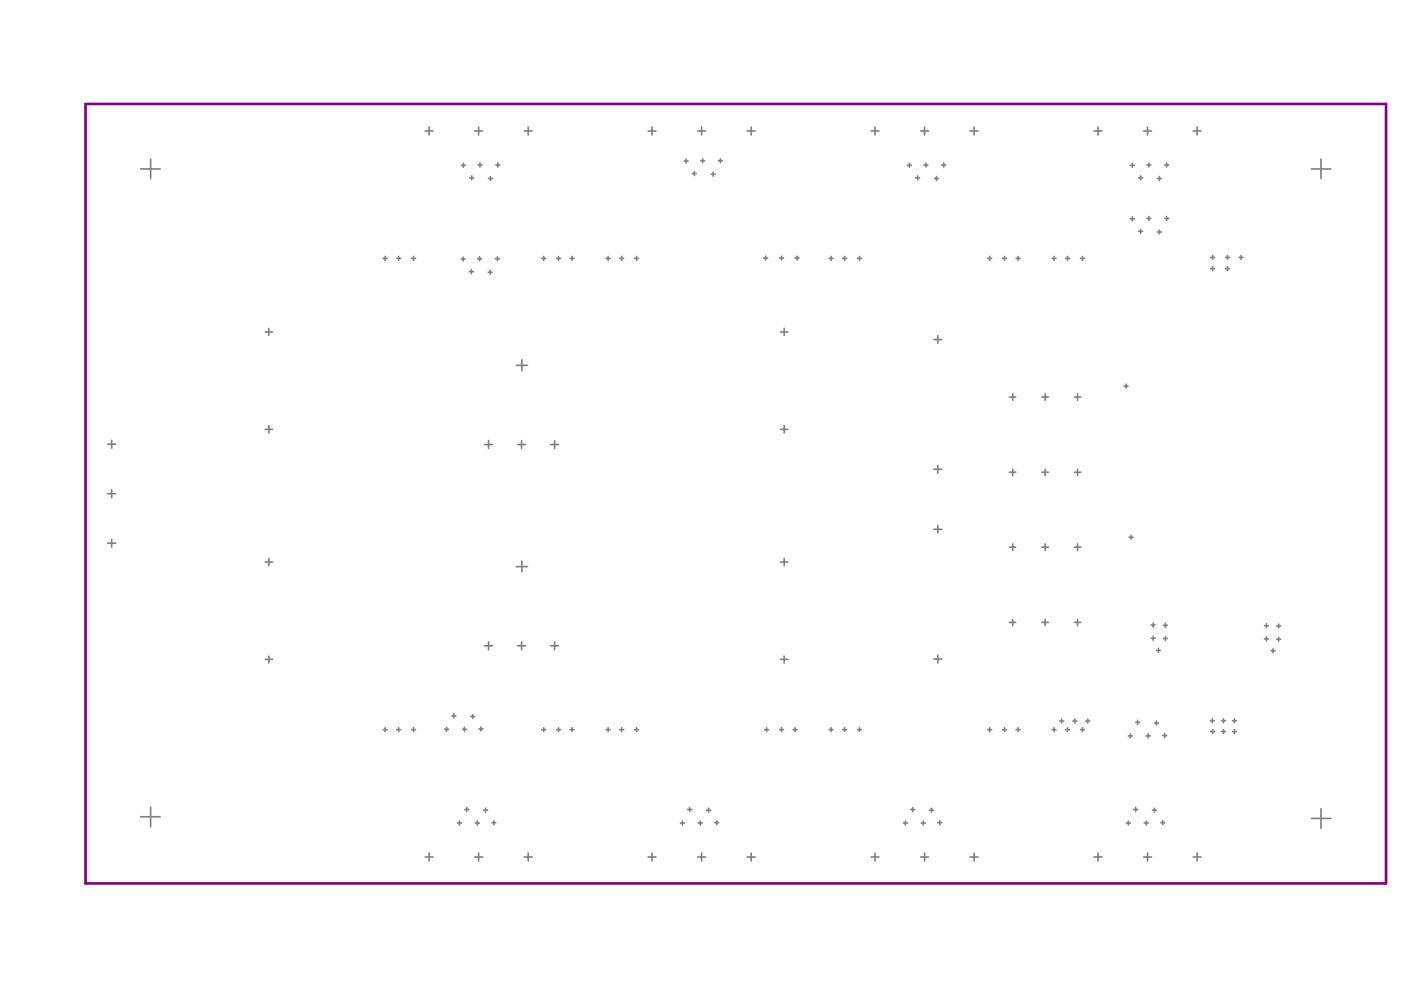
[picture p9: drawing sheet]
<svg xmlns="http://www.w3.org/2000/svg" width="297mm" height="210mm" viewBox="0 0 297 210" stroke-linecap="round" stroke-linejoin="round" font-family="sans-serif">
<path d="M18.1 22h275.8v165.3h-275.8z" fill="none" stroke="#800080" stroke-width=".56"/>
<g fill="none" stroke="#808080" stroke-width=".35">
<path d="M29.8 35.8h4.2M31.9 33.7v4.2M90.1 27.8h1.7M91 26.9v1.7M97.8 35.1h.9M98.3 34.6v.9M99.6 37.7h.8M100 37.3v.8M100.6 27.8h1.7M101.3 35h.9M101.5 26.9v1.7M101.8 34.6v.8"/>
<path d="M103.6 37.9h.8M104 37.4v.9M105.1 35h.9M105.5 34.6v.8M111.1 27.8h1.7M112 26.9v1.7M137.4 27.8h1.7M138.2 26.9v1.7M145 34.1h.9M145.5 33.7v.9M146.8 36.8h.8M147.2 36.4v.8"/>
<path d="M147.9 27.8h1.7M148.5 34.1h.9M148.8 26.9v1.7M149 33.7v.8M150.8 36.9h.8M151.2 36.5v.9M152.3 34.1h.9M152.7 33.7v.8M158.4 27.8h1.7M159.3 26.9v1.7M184.7 27.8h1.7M185.5 26.9v1.7"/>
<path d="M192.4 35.1h.8M192.8 34.6v.9M194.1 37.7h.9M194.6 37.3v.8M195.2 27.8h1.7M195.9 35h.8M196 26.9v1.7M196.3 34.6v.8M198.1 37.9h.9M198.5 37.4v.9M199.7 35h.8M200.1 34.6v.8"/>
<path d="M205.7 27.8h1.7M206.5 26.9v1.7M232 27.8h1.6M232.8 26.9v1.7M239.7 35.1h.8M240.1 34.6v.9M241.4 37.7h.9M241.8 37.3v.8M242.5 27.8h1.6M243.2 35h.8M243.3 26.9v1.7M243.6 34.6v.8"/>
<path d="M245.4 37.9h.8M245.8 37.4v.9M246.9 35h.9M247.4 34.6v.8M253 27.8h1.6M253.8 26.9v1.7M278 35.8h4.2M280.1 33.7v4.2M81.2 54.8h.9M81.7 54.4v.8M84.1 54.8h.9M84.5 54.4v.8"/>
<path d="M87.3 54.8h.8M87.7 54.4v.8M97.8 54.9h.8M98.2 54.5v.8M99.5 57.6h.9M99.9 57.2v.8M101.3 54.9h.8M101.7 54.4v.9M103.5 57.7h.9M103.9 57.3v.8M105.1 54.9h.8M105.5 54.4v.9"/>
<path d="M114.9 54.8h.8M115.3 54.4v.8M118 54.8h.8M118.4 54.4v.8M120.9 54.8h.8M121.3 54.4v.8M128.5 54.8h.9M128.9 54.4v.8M131.4 54.8h.8M131.8 54.4v.8M134.5 54.8h.9M135 54.4v.8"/>
<path d="M161.9 54.7h.9M162.3 54.3v.8M165.3 54.7h.8M165.7 54.3v.8M168.6 54.7h.8M169 54.3v.8M175.8 54.8h.8M176.2 54.4v.8M178.7 54.8h.8M179.1 54.4v.8M181.8 54.8h.9M182.2 54.4v.8"/>
<path d="M209.4 54.8h.8M209.8 54.4v.8M212.6 54.8h.8M213 54.4v.8M215.4 54.8h.9M215.8 54.4v.8M223.1 54.8h.8M223.5 54.4v.8M225.9 54.8h.9M226.4 54.4v.8M229.1 54.8h.8M229.5 54.4v.8"/>
<path d="M239.7 46.4h.8M240.1 46v.8M241.4 49h.9M241.8 48.6v.9M243.2 46.3h.8M243.6 45.9v.8M245.4 49.2h.8M245.8 48.8v.8M246.9 46.3h.9M247.4 45.9v.8M256.7 54.6h.8M256.7 57h.8"/>
<path d="M257.1 54.2v.8M257.1 56.5v.9M259.8 54.6h.9M259.8 57h.9M260.2 54.2v.8M260.2 56.5v.9M262.7 54.6h.8M263.1 54.2v.8M56.2 70.4h1.6M57 69.6v1.5M109.5 77.5h2.3M110.7 76.3v2.3"/>
<path d="M165.5 70.4h1.5M166.3 69.6v1.5M198 72h1.7M198.8 71.2v1.6M22.8 94.2h1.7M23.7 93.3v1.7M56.2 91h1.6M57 90.3v1.5M102.7 94.2h1.7M103.6 93.4v1.7M109.7 94.2h1.7M110.6 93.4v1.7"/>
<path d="M116.7 94.2h1.7M117.6 93.4v1.7M165.5 91h1.5M166.3 90.3v1.5M198 99.5h1.7M198.8 98.7v1.6M214 84.2h1.4M214.7 83.5v1.4M214.7 99.5v1.3M220.9 84.2h1.4M221.6 83.5v1.4M221.6 99.5v1.3"/>
<path d="M227.8 84.2h1.4M228.5 83.5v1.4M228.5 99.5v1.3M238.3 81.9h.9M238.7 81.4v.9M22.8 115.2h1.7M22.8 104.7h1.7M23.7 103.8v1.7M23.7 114.3v1.7M56.2 119.2h1.6M57 118.4v1.5M110.7 118.9v2.4"/>
<path d="M165.5 119.2h1.5M166.3 118.4v1.5M198 112.2h1.7M198.8 111.4v1.6M214 116h1.4M214 100.1h1.4M214.7 115.3v1.4M220.9 116h1.4M220.9 100.1h1.4M221.6 115.3v1.4M227.8 116h1.4M227.8 100.1h1.4"/>
<path d="M228.5 115.3v1.4M239.4 113.9h.8M239.8 113.5v.8M56.2 139.8h1.6M57 139.1v1.5M102.7 136.9h1.7M103.6 136.1v1.7M109.5 120.1h2.3M109.7 136.9h1.7M110.6 136.1v1.7M116.7 136.9h1.7M117.6 136.1v1.7"/>
<path d="M165.5 139.8h1.5M166.3 139.1v1.5M198 139.7h1.7M198.8 138.9v1.7M214 132h1.4M214.7 131.3v1.4M220.9 132h1.4M221.6 131.3v1.4M227.8 132h1.4M228.5 131.3v1.4M244.1 135.3h.8M244.1 132.5h.8"/>
<path d="M244.5 132.1v.8M244.5 134.9v.8M245.2 137.9h.8M245.6 137.5v.8M246.7 132.6h.8M246.7 135.4h.8M247.1 132.2v.8M247.1 135v.8M268.1 132.7h.8M268.1 135.5h.8M268.5 132.2v.9M268.5 135v.9"/>
<path d="M269.5 138h.8M269.9 137.6v.8M270.7 135.5h.8M270.7 132.7h.8M271.1 132.3v.9M271.1 135.1v.9M81.2 154.7h.9M81.7 154.3v.8M84.1 154.7h.9M84.5 154.3v.8M87.3 154.7h.8M87.7 154.3v.8"/>
<path d="M94.3 154.6h.8M94.7 154.2v.9M95.8 151.8h.8M96.2 151.3v.9M98 154.6h.9M98.5 154.2v.9M99.8 151.9h.8M100.2 151.5v.8M101.6 154.6h.8M102 154.1v.9M114.9 154.7h.8M115.3 154.3v.8"/>
<path d="M118 154.7h.8M118.4 154.3v.8M120.9 154.7h.8M121.3 154.3v.8M128.5 154.7h.9M128.9 154.3v.8M131.4 154.7h.8M131.8 154.3v.8M134.5 154.7h.9M135 154.3v.8M162.1 154.7h.9M162.6 154.3v.8"/>
<path d="M165.3 154.7h.8M165.7 154.3v.8M168.2 154.7h.8M168.6 154.3v.8M175.8 154.7h.8M176.2 154.3v.8M178.7 154.7h.8M179.1 154.3v.8M181.8 154.7h.9M182.2 154.3v.8M209.4 154.7h.8M209.8 154.3v.8"/>
<path d="M212.6 154.7h.8M213 154.3v.8M215.4 154.7h.9M215.8 154.3v.8M223.1 154.7h.8M223.5 154.3v.8M224.7 152.9h.8M225.1 152.5v.8M225.9 154.7h.9M226.4 154.3v.8M227.5 152.9h.8M227.9 152.5v.8"/>
<path d="M229.1 154.7h.8M229.5 154.3v.8M230.2 152.9h.8M230.6 152.5v.8M239.2 156h.9M239.7 155.6v.9M240.8 153.2h.8M241.2 152.7v.9M243 156h.9M243.4 155.6v.9M244.8 153.3h.8M245.2 152.9v.8"/>
<path d="M246.5 156h.9M246.9 155.5v.9M256.6 152.8h.8M256.7 155.1h.8M257 152.4v.8M257.1 154.7v.8M259 155.1h.8M259 152.8h.8M259.4 152.4v.8M259.4 154.7v.8M261.3 155.1h.8M261.3 152.8h.8"/>
<path d="M261.7 152.4v.8M261.7 154.7v.8M29.8 173.2h4.2M31.9 171.1v4.2M97 174.5h.8M97.4 174.1v.8M98.5 171.6h.9M99 171.2v.9M100.8 174.5h.8M101.2 174.1v.8M102.5 171.8h.9M103 171.4v.8"/>
<path d="M104.3 174.4h.8M104.7 174v.9M144.3 174.5h.8M144.7 174.1v.8M145.8 171.6h.9M146.2 171.2v.9M148.1 174.5h.8M148.5 174.1v.8M149.8 171.8h.8M150.2 171.4v.8M151.6 174.4h.8M152 174v.9"/>
<path d="M191.5 174.5h.9M192 174.1v.8M193.1 171.6h.8M193.5 171.2v.9M195.3 174.5h.9M195.7 174.1v.8M197.1 171.8h.8M197.5 171.4v.8M198.8 174.4h.9M199.2 174v.9M238.8 174.5h.9M239.2 174.1v.8"/>
<path d="M240.4 171.6h.8M240.8 171.2v.9M242.6 174.5h.8M243 174.1v.8M244.4 171.8h.8M244.8 171.4v.8M246.1 174.4h.8M246.5 174v.9M278 173.5h4.2M280.1 171.5v4.1M90.1 181.7h1.7M91 180.9v1.6"/>
<path d="M100.6 181.7h1.7M101.5 180.9v1.6M111.1 181.7h1.7M112 180.9v1.6M137.4 181.7h1.7M138.2 180.9v1.6M147.9 181.7h1.7M148.8 180.9v1.6M158.4 181.7h1.7M159.3 180.9v1.6M184.7 181.7h1.7M185.5 180.9v1.6"/>
<path d="M195.2 181.7h1.7M196 180.9v1.6M205.7 181.7h1.7M206.5 180.9v1.6M232 181.7h1.6M232.8 180.9v1.6M242.5 181.7h1.6M243.3 180.9v1.6M253 181.7h1.6M253.8 180.9v1.6"/>
</g>
</svg>
